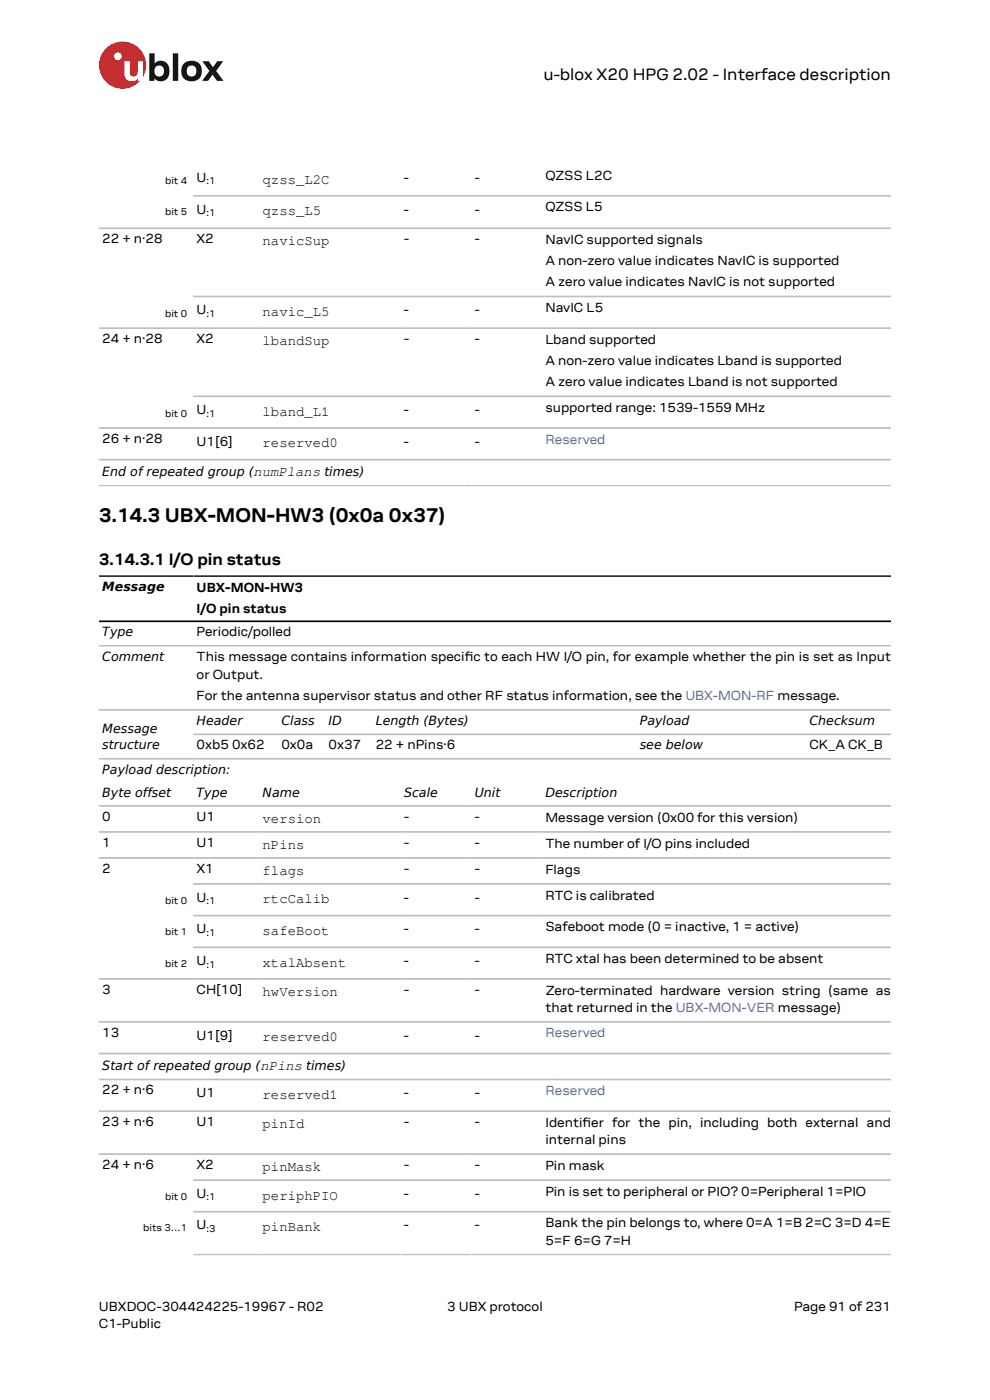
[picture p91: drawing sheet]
<svg xmlns="http://www.w3.org/2000/svg" width="210mm" height="297mm" viewBox="0 0 210 297" stroke-linecap="round" stroke-linejoin="round" font-family="sans-serif">
<defs><g id="words">
<text font-size="4.2" x="21" y="110.7">3.14.3 UBX-MON-HW3 (0x0a 0x37)</text>
<g font-size="3.5">
<text x="115.3" y="17">u-blox X20 HPG 2.02 - Interface description</text>
<text x="21" y="119.8">3.14.3.1 I/O pin status</text>
</g>
<g font-size="3">
<text x="55.7" y="39">qzss_L2C</text>
<text x="55.7" y="45.7">qzss_L5</text>
<text x="55.7" y="52">navicSup</text>
<text x="55.7" y="67">navic_L5</text>
<text x="55.7" y="73.1">lbandSup</text>
<text x="55.7" y="88.2">lband_L1</text>
<text x="55.7" y="94.9">reserved0</text>
<text x="55.7" y="174.5">version</text>
<text x="55.7" y="180">nPins</text>
<text x="55.7" y="185.5">flags</text>
<text x="55.7" y="191.7">rtcCalib</text>
<text x="55.7" y="198.4">safeBoot</text>
<text x="55.7" y="205.1">xtalAbsent</text>
<text x="55.7" y="211.2">hwVersion</text>
<text x="55.7" y="220.9">reserved0</text>
<text x="55.7" y="233.1">reserved1</text>
<text x="55.7" y="239.3">pinId</text>
<text x="55.7" y="248.4">pinMask</text>
<text x="55.7" y="254.5">periphPIO</text>
<text x="55.7" y="261.2">pinBank</text>
</g>
<g font-size="2.8">
<text x="41.7" y="38.6">U</text>
<text x="85.7" y="38.6">-</text>
<text x="100.7" y="38.6">-</text>
<text x="115.7" y="38.1">QZSS L2C</text>
<text x="41.7" y="45.3">U</text>
<text x="85.7" y="45.3">-</text>
<text x="100.7" y="45.3">-</text>
<text x="115.7" y="44.8">QZSS L5</text>
<text x="21.7" y="51.6">22 + n·28</text>
<text x="41.7" y="51.6">X2</text>
<text x="85.7" y="51.6">-</text>
<text x="100.7" y="51.6">-</text>
<text x="115.7" y="51.7">NavIC supported signals</text>
<text x="115.7" y="56.3">A non-zero value indicates NavIC is supported</text>
<text x="115.7" y="60.8">A zero value indicates NavIC is not supported</text>
<text x="41.7" y="66.7">U</text>
<text x="85.7" y="66.7">-</text>
<text x="100.7" y="66.7">-</text>
<text x="115.7" y="66.2">NavIC L5</text>
<text x="21.7" y="72.8">24 + n·28</text>
<text x="41.7" y="72.8">X2</text>
<text x="85.7" y="72.8">-</text>
<text x="100.7" y="72.8">-</text>
<text x="115.7" y="72.9">Lband supported</text>
<text x="115.7" y="77.4">A non-zero value indicates Lband is supported</text>
<text x="115.7" y="82">A zero value indicates Lband is not supported</text>
<text x="41.7" y="87.8">U</text>
<text x="85.7" y="87.8">-</text>
<text x="100.7" y="87.8">-</text>
<text x="115.7" y="87.4">supported range: 1539-1559 MHz</text>
<text x="21.7" y="94">26 + n·28</text>
<text x="41.7" y="94.6">U1[6]</text>
<text x="85.7" y="94.6">-</text>
<text x="100.7" y="94.6">-</text>
<text x="41.7" y="125.5">UBX-MON-HW3</text>
<text x="41.7" y="130">I/O pin status</text>
<text x="41.7" y="135">Periodic/polled</text>
<text x="41.7" y="140.3">This message contains information specifc to each HW I/O pin, for example whether the pin is set as Input</text>
<text x="41.7" y="144">or Output.</text>
<text x="98.6" y="140.3">i</text>
<text x="41.7" y="148.5">For the antenna supervisor status and other RF status information, see the UBX-MON-RF message.</text>
<text x="41.7" y="159">0xb5 0x62</text>
<text x="59.7" y="159">0x0a</text>
<text x="69.7" y="159">0x37</text>
<text x="79.7" y="159">22 + nPins·6</text>
<text x="171.7" y="159">CK_A CK_B</text>
<text x="21.7" y="174.1">0</text>
<text x="21.7" y="179.7">1</text>
<text x="41.7" y="174.1">U1</text>
<text x="41.7" y="179.7">U1</text>
<text x="85.7" y="174.1">-</text>
<text x="85.7" y="179.7">-</text>
<text x="100.7" y="174.1">-</text>
<text x="100.7" y="179.7">-</text>
<text x="115.7" y="174.3">Message version (0x00 for this version)</text>
<text x="115.7" y="179.8">The number of I/O pins included</text>
<text x="21.7" y="185.2">2</text>
<text x="41.7" y="185.2">X1</text>
<text x="85.7" y="185.2">-</text>
<text x="100.7" y="185.2">-</text>
<text x="115.7" y="185.3">Flags</text>
<text x="41.7" y="191.3">U</text>
<text x="85.7" y="191.3">-</text>
<text x="100.7" y="191.3">-</text>
<text x="115.7" y="190.8">RTC is calibrated</text>
<text x="115.7" y="197.6">Safeboot mode (0 = inactive, 1 = active)</text>
<text x="41.7" y="198">U</text>
<text x="85.7" y="198">-</text>
<text x="100.7" y="198">-</text>
<text x="41.7" y="204.7">U</text>
<text x="85.7" y="204.7">-</text>
<text x="100.7" y="204.7">-</text>
<text x="115.7" y="204.3">RTC xtal has been determined to be absent</text>
<text x="21.7" y="210.8">3</text>
<text x="41.7" y="210.8">CH[10]</text>
<text x="85.7" y="210.8">-</text>
<text x="100.7" y="210.8">-</text>
<text x="115.7" y="211">Zero-terminated hardware version string (same as</text>
<text x="115.7" y="214.7">that returned in the UBX-MON-VER message)</text>
<text x="21.7" y="219.9">13</text>
<text x="41.7" y="220.5">U1[9]</text>
<text x="85.7" y="220.5">-</text>
<text x="100.7" y="220.5">-</text>
<text x="21.7" y="232.2">22 + n·6</text>
<text x="41.7" y="232.8">U1</text>
<text x="85.7" y="232.8">-</text>
<text x="100.7" y="232.8">-</text>
<text x="21.7" y="238.9">23 + n·6</text>
<text x="41.7" y="238.9">U1</text>
<text x="85.7" y="238.9">-</text>
<text x="100.7" y="238.9">-</text>
<text x="115.7" y="239">Identifer for the pin, including both external and</text>
<text x="123.6" y="239">i</text>
<text x="115.7" y="242.7">internal pins</text>
<text x="21.7" y="248">24 + n·6</text>
<text x="41.7" y="248">X2</text>
<text x="85.7" y="248">-</text>
<text x="100.7" y="248">-</text>
<text x="115.7" y="248.1">Pin mask</text>
<text x="41.7" y="254.1">U</text>
<text x="85.7" y="254.1">-</text>
<text x="100.7" y="254.1">-</text>
<text x="115.7" y="253.7">Pin is set to peripheral or PIO? 0=Peripheral 1=PIO</text>
<text x="41.7" y="260.8">U</text>
<text x="85.7" y="260.8">-</text>
<text x="100.7" y="260.8">-</text>
<text x="115.7" y="260.4">Bank the pin belongs to, where 0=A 1=B 2=C 3=D 4=E</text>
<text x="115.7" y="264">5=F 6=G 7=H</text>
<text x="21" y="278">UBXDOC-304424225-19967 - R02</text>
<text x="21" y="281.8">C1-Public</text>
<text x="94.9" y="278">3 UBX protocol</text>
<text x="168.4" y="278">Page 91 of 231</text>
</g>
<g font-size="2.8" fill="#4664b4">
<text x="115.7" y="94.1">Reserved</text>
<text x="115.7" y="220.1">Reserved</text>
<text x="115.7" y="232.3">Reserved</text>
</g>
<g font-size="2.7">
<text x="21.7" y="101">End of repeated group (numPlans times)</text>
<text x="21.7" y="125.4">Message</text>
<text x="21.7" y="135">Type</text>
<text x="21.7" y="140.2">Comment</text>
<text x="21.7" y="155.6">Message</text>
<text x="41.7" y="153.8">Header</text>
<text x="59.7" y="153.8">Class</text>
<text x="69.7" y="153.8">ID</text>
<text x="79.7" y="153.8">Length (Bytes)</text>
<text x="135.7" y="153.8">Payload</text>
<text x="171.7" y="153.8">Checksum</text>
<text x="21.7" y="159">structure</text>
<text x="135.7" y="159">see below</text>
<text x="21.7" y="164.2">Payload description:</text>
<text x="21.7" y="169">Byte offset</text>
<text x="41.7" y="169">Type</text>
<text x="55.7" y="169">Name</text>
<text x="85.7" y="169">Scale</text>
<text x="100.7" y="169">Unit</text>
<text x="115.7" y="169">Description</text>
<text x="21.7" y="227">Start of repeated group (nPins times)</text>
</g>
<g font-size="2.1">
<text x="35" y="39.1">bit 4</text>
<text x="43.8" y="39.1">:1</text>
<text x="35" y="45.7">bit 5</text>
<text x="43.8" y="45.8">:1</text>
<text x="35" y="67.2">bit 0</text>
<text x="43.8" y="67.2">:1</text>
<text x="35" y="88.4">bit 0</text>
<text x="43.8" y="88.4">:1</text>
<text x="35" y="191.8">bit 0</text>
<text x="43.8" y="191.8">:1</text>
<text x="35" y="198.4">bit 1</text>
<text x="43.8" y="198.5">:1</text>
<text x="35" y="205.1">bit 2</text>
<text x="43.8" y="205.3">:1</text>
<text x="35" y="254.6">bit 0</text>
<text x="43.8" y="254.6">:1</text>
<text x="30.4" y="261.2">bits 3…1</text>
<text x="43.8" y="261.4">:3</text>
</g>
</g></defs>
<circle cx="26" cy="13.8" r="5" fill="#ed2023"/>
<circle cx="25" cy="11.9" r=".83" fill="#fff"/>
<g fill="#151516">
<path d="M36.7 11.3h1.1v5.9h-1.1z"/>
<path d="M42.9 13h1.4l.9 1.3 .9-1.3h1.3l-1.6 2 1.6 2.2h-1.4l-.9-1.4-1 1.4h-1.2l1.5-2.1z"/>
<path d="M33 14.2a1.17 1.17 0 0 0-.1 1.5 1.17 1.17 0 0 0 1.4 .4 1.16 1.16 0 0 0 .4-1.6 1.16 1.16 0 0 0-1.7-.3zM31.7 11.3h1.1v2.2a1.82 1.82 0 0 1 2.2-.4 1.82 1.82 0 0 1 .9 2 1.83 1.83 0 0 1-1 2 1.83 1.83 0 0 1-2.1-.5v.6h-1.1z"/>
<path d="M39.9 14.2a1.18 1.18 0 0 0-.2 1.5 1.18 1.18 0 0 0 1.5 .4 1.18 1.18 0 0 0 .4-1.6 1.18 1.18 0 0 0-1.5-.5zM38.4 15a2.25 2.25 0 0 1 4.5 0 2.25 2.25 0 0 1-4.5 0z"/>
</g>
<path d="M26.4 13h1.1v2.5a.84 .84 0 0 0 1 .7 .84 .84 0 0 0 .7-.9v-2.3h1.1v4.2h-1.1v-.5a1.59 1.59 0 0 1-1.8 .5 1.59 1.59 0 0 1-1-1.6z" fill="#fff"/>
<g fill="none" stroke="#bebebe" stroke-width=".35">
<path d="M21 48.4h168M41 41.5h148M21 69.6h168M41 62.9h148M21 90.8h168M21 97.5h168M41 84.1h148M21 103h168M21 137h168M21 150.6h168M41 155.8h148M21 161h168"/>
<path d="M21 171h168M21 176.5h168M21 182h168M41 194.2h148M41 187.5h148M21 207.7h168M21 216.8h168M41 201h148M21 223.5h168M21 229h168M21 235.7h168M21 244.8h168"/>
<path d="M41 257.1h148M189 250.3h-148M41 266.2h148"/>
</g>
<path d="M21 122.2h168M21 131.8h168" fill="none" stroke="#000" stroke-width=".35"/>
<use href="#words"/>
</svg>
